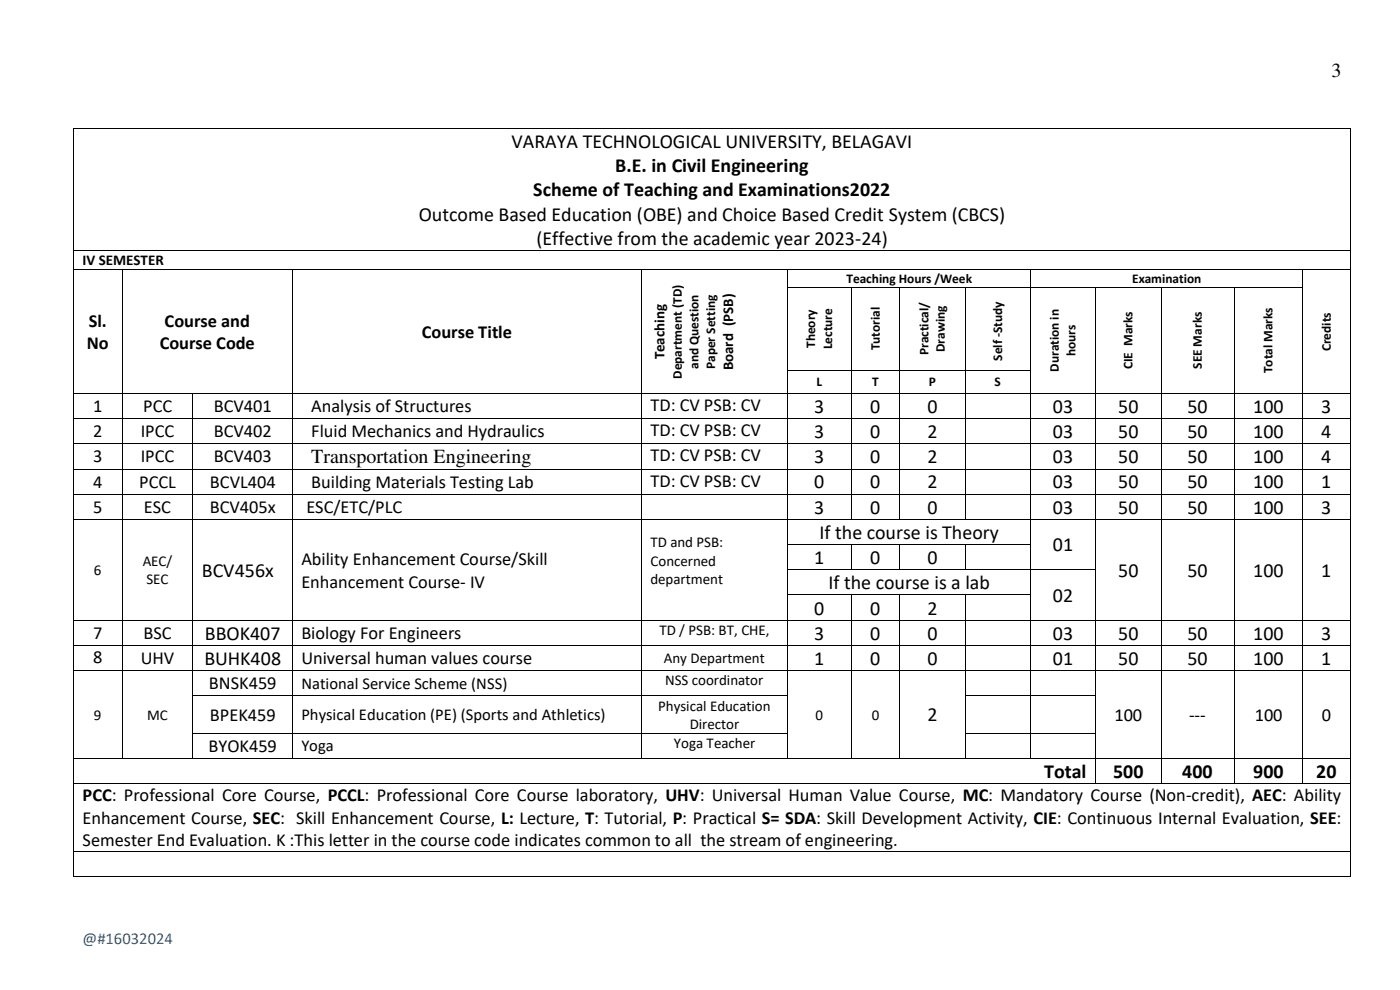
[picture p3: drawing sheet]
<svg xmlns="http://www.w3.org/2000/svg" width="297mm" height="210mm" viewBox="0 0 297 210" stroke-linecap="round" stroke-linejoin="round" font-family="sans-serif">
<defs><g id="words">
<g font-size="4.2">
<text x="282.4" y="16.3">3</text>
<text x="108.5" y="31.3">VARAYA TECHNOLOGICAL UNIVERSITY, BELAGAVI</text>
<text x="113.1" y="41.6">Scheme of Teaching and Examinations2022</text>
<text x="130.5" y="36.5">B.E. in Civil Engineering</text>
<text x="88.8" y="46.8">Outcome Based Education (OBE) and Choice Based Credit System (CBCS)</text>
<text x="113.8" y="51.9">(Effective from the academic year 2023-24)</text>
<text x="172.7" y="87.6">3</text>
<text x="184.6" y="87.6">0</text>
<text x="196.7" y="87.6">0</text>
<text x="223.4" y="87.6">03</text>
<text x="237.2" y="87.6">50</text>
<text x="251.9" y="87.6">50</text>
<text x="265.9" y="87.6">100</text>
<text x="280.3" y="87.6">3</text>
<text x="172.7" y="92.9">3</text>
<text x="184.6" y="92.9">0</text>
<text x="196.7" y="92.9">2</text>
<text x="223.4" y="92.9">03</text>
<text x="237.2" y="92.9">50</text>
<text x="251.9" y="92.9">50</text>
<text x="265.9" y="92.9">100</text>
<text x="280.3" y="92.9">4</text>
<text x="66" y="98.2">Transportation Engineering</text>
<text x="172.7" y="98.3">3</text>
<text x="184.6" y="98.3">0</text>
<text x="196.7" y="98.3">2</text>
<text x="223.4" y="98.3">03</text>
<text x="237.2" y="98.3">50</text>
<text x="251.9" y="98.3">50</text>
<text x="265.9" y="98.3">100</text>
<text x="280.3" y="98.3">4</text>
<text x="172.7" y="103.6">0</text>
<text x="184.6" y="103.6">0</text>
<text x="196.7" y="103.6">2</text>
<text x="223.4" y="103.6">03</text>
<text x="237.2" y="103.6">50</text>
<text x="251.9" y="103.6">50</text>
<text x="265.9" y="103.6">100</text>
<text x="280.3" y="103.6">1</text>
<text x="172.7" y="109">3</text>
<text x="184.6" y="109">0</text>
<text x="196.7" y="109">0</text>
<text x="223.4" y="109">03</text>
<text x="237.2" y="109">50</text>
<text x="251.9" y="109">50</text>
<text x="265.9" y="109">100</text>
<text x="280.3" y="109">3</text>
<text x="172.7" y="119.7">1</text>
<text x="173.8" y="114.3">If the course is Theory</text>
<text x="184.6" y="119.7">0</text>
<text x="196.7" y="119.7">0</text>
<text x="223.4" y="117">01</text>
<text x="42.8" y="122.3">BCV456x</text>
<text x="175.8" y="125">If the course is a lab</text>
<text x="237.2" y="122.3">50</text>
<text x="251.9" y="122.3">50</text>
<text x="265.9" y="122.3">100</text>
<text x="280.3" y="122.3">1</text>
<text x="172.7" y="130.4">0</text>
<text x="184.6" y="130.4">0</text>
<text x="196.7" y="130.4">2</text>
<text x="223.4" y="127.7">02</text>
<text x="43.5" y="135.7">BBOK407</text>
<text x="172.7" y="135.7">3</text>
<text x="184.6" y="135.7">0</text>
<text x="196.7" y="135.7">0</text>
<text x="223.4" y="135.7">03</text>
<text x="237.2" y="135.7">50</text>
<text x="251.9" y="135.7">50</text>
<text x="265.9" y="135.7">100</text>
<text x="280.3" y="135.7">3</text>
<text x="43.4" y="141">BUHK408</text>
<text x="172.7" y="141">1</text>
<text x="184.6" y="141">0</text>
<text x="196.7" y="141">0</text>
<text x="223.4" y="141">01</text>
<text x="237.2" y="141">50</text>
<text x="251.9" y="141">50</text>
<text x="265.9" y="141">100</text>
<text x="280.3" y="141">1</text>
<text x="196.7" y="153">2</text>
<text x="221.5" y="165">Total</text>
<text x="236.1" y="165">500</text>
<text x="250.8" y="165">400</text>
<text x="265.9" y="165">900</text>
<text x="279.2" y="165">20</text>
</g>
<g font-size="3.9">
<text x="18.8" y="69.3">Sl.</text>
<text x="34.9" y="69.3">Course and</text>
<text x="89.5" y="71.6">Course Title</text>
<text x="18.4" y="74">No</text>
<text x="33.9" y="74">Course Code</text>
<text x="19.8" y="87.4">1</text>
<text x="30.4" y="87.4">PCC</text>
<text x="45.3" y="87.4">BCV401</text>
<text x="66" y="87.4">Analysis of Structures</text>
<text x="138" y="87.2">TD: CV PSB: CV</text>
<text x="19.8" y="92.8">2</text>
<text x="29.9" y="92.8">IPCC</text>
<text x="45.3" y="92.8">BCV402</text>
<text x="66" y="92.8">Fluid Mechanics and Hydraulics</text>
<text x="138" y="92.6">TD: CV PSB: CV</text>
<text x="19.8" y="98.1">3</text>
<text x="29.9" y="98.1">IPCC</text>
<text x="45.3" y="98.1">BCV403</text>
<text x="138" y="97.9">TD: CV PSB: CV</text>
<text x="19.8" y="103.4">4</text>
<text x="29.5" y="103.4">PCCL</text>
<text x="44.5" y="103.4">BCVL404</text>
<text x="66" y="103.4">Building Materials Testing Lab</text>
<text x="138" y="103.2">TD: CV PSB: CV</text>
<text x="19.8" y="108.8">5</text>
<text x="30.5" y="108.8">ESC</text>
<text x="44.5" y="108.8">BCV405x</text>
<text x="65" y="108.8">ESC/ETC/PLC</text>
<text x="63.9" y="119.9">Ability Enhancement Course/Skill</text>
<text x="63.9" y="124.8">Enhancement Course- IV</text>
<text x="19.8" y="135.5">7</text>
<text x="30.4" y="135.5">BSC</text>
<text x="63.9" y="135.5">Biology For Engineers</text>
<text x="19.8" y="140.7">8</text>
<text x="29.9" y="140.9">UHV</text>
<text x="63.9" y="140.9">Universal human values course</text>
<text x="44.3" y="146.2">BNSK459</text>
<text x="44.5" y="152.9">BPEK459</text>
<text x="236.4" y="152.9">100</text>
<text x="252.3" y="152.9">---</text>
<text x="266.2" y="152.9">100</text>
<text x="280.4" y="152.9">0</text>
<text x="44.2" y="159.5">BYOK459</text>
<text x="17.5" y="170">PCC: Professional Core Course, PCCL: Professional Core Course laboratory, UHV: Universal Human Value Course, MC: Mandatory Course (Non-credit), AEC: Ability</text>
<text x="17.5" y="174.7">Enhancement Course, SEC: Skill Enhancement Course, L: Lecture, T: Tutorial, P: Practical S= SDA: Skill Development Activity, CIE: Continuous Internal Evaluation, SEE:</text>
<text x="17.5" y="179.5">Semester End Evaluation. K :This letter in the course code indicates common to all the stream of engineering.</text>
</g>
<g font-size="3.5">
<text x="63.9" y="146.1">National Service Scheme (NSS)</text>
<text x="63.9" y="152.8">Physical Education (PE) (Sports and Athletics)</text>
<text x="63.9" y="159.4">Yoga</text>
</g>
<text font-size="3.5" fill="#0070c0" x="17.5" y="200.3">@#16032024</text>
<g font-size="3.2">
<text x="17.5" y="56.3">IV SEMESTER</text>
<text x="141" y="76.3" transform="rotate(-90 141 76.3)">Teaching</text>
<text x="155.6" y="78.5" transform="rotate(-90 155.6 78.5)">Board (PSB)</text>
<text x="138" y="116.1">TD and PSB:</text>
<text x="19.9" y="121.9">6</text>
<text x="30.3" y="120">AEC/</text>
<text x="31.1" y="123.9">SEC</text>
<text x="138" y="120">Concerned</text>
<text x="138" y="123.9">department</text>
<text x="139.9" y="134.7">TD / PSB: BT, CHE,</text>
<text x="140.9" y="140.7">Any Department</text>
<text x="141.1" y="145.4">NSS coordinator</text>
<text x="19.9" y="152.6">9</text>
<text x="31.2" y="152.6">MC</text>
<text x="139.6" y="150.7">Physical Education</text>
<text x="146.3" y="154.6">Director</text>
<text x="173" y="152.6">0</text>
<text x="184.9" y="152.6">0</text>
<text x="142.9" y="158.7">Yoga Teacher</text>
</g>
<g font-size="2.8">
<text x="179.6" y="60">Teaching Hours /Week</text>
<text x="240.2" y="60">Examination</text>
<text x="173" y="73.8" transform="rotate(-90 173 73.8)">Theory</text>
<text x="176.5" y="74.1" transform="rotate(-90 176.5 74.1)">Lecture</text>
<text x="186.6" y="74.3" transform="rotate(-90 186.6 74.3)">Tutorial</text>
<text x="197" y="75.4" transform="rotate(-90 197 75.4)">Practical/</text>
<text x="200.5" y="74.7" transform="rotate(-90 200.5 74.7)">Drawing</text>
<text x="212.6" y="76.5" transform="rotate(-90 212.6 76.5)">Self -Study</text>
<text x="228.2" y="75.5" transform="rotate(-90 228.2 75.5)">hours</text>
<text x="282.3" y="74.5" transform="rotate(-90 282.3 74.5)">Credits</text>
<text x="144.6" y="80.4" transform="rotate(-90 144.6 80.4)">Department (TD)</text>
<text x="148.2" y="78.3" transform="rotate(-90 148.2 78.3)">and Question</text>
<text x="151.7" y="78.3" transform="rotate(-90 151.7 78.3)">Paper Setting</text>
<text x="173.3" y="82">L</text>
<text x="185" y="82">T</text>
<text x="197.1" y="82">P</text>
<text x="211" y="82">S</text>
<text x="224.7" y="78.8" transform="rotate(-90 224.7 78.8)">Duration in</text>
<text x="240.2" y="78.3" transform="rotate(-90 240.2 78.3)">CIE Marks</text>
<text x="255" y="78.2" transform="rotate(-90 255 78.2)">SEE Marks</text>
<text x="270" y="79.2" transform="rotate(-90 270 79.2)">Total Marks</text>
</g>
</g></defs>
<g fill="#000">
<path d="M15.5 27.1h.2v.2h-.2z" fill-rule="evenodd"/>
<path d="M15.5 27.1h.2v.2h-.2z" fill-rule="evenodd"/>
<path d="M286.4 27.1h.2v.2h-.2z" fill-rule="evenodd"/>
<path d="M286.4 27.1h.2v.2h-.2z" fill-rule="evenodd"/>
<path d="M15.5 53.1h.2v.2h-.2z" fill-rule="evenodd"/>
<path d="M15.5 57.2h.2v.1h-.2z" fill-rule="evenodd"/>
<path d="M25.8 57.2h.2v.1h-.2z" fill-rule="evenodd"/>
<path d="M62 57.2h.2v.1h-.2z" fill-rule="evenodd"/>
<path d="M136 57.2h.2v.1h-.2z" fill-rule="evenodd"/>
<path d="M167 57.2h.2v.1h-.2z" fill-rule="evenodd"/>
<path d="M218.6 57.2h.1v.1h-.1z" fill-rule="evenodd"/>
<path d="M276.3 57.2h.2v.1h-.2z" fill-rule="evenodd"/>
<path d="M286.4 53.1h.2v.2h-.2z" fill-rule="evenodd"/>
<path d="M286.4 57.2h.2v.1h-.2z" fill-rule="evenodd"/>
<path d="M15.5 60.8h.2v.2h-.2z" fill-rule="evenodd"/>
<path d="M15.5 78.5h.2v.1h-.2z" fill-rule="evenodd"/>
<path d="M25.8 60.8h.2v.2h-.2z" fill-rule="evenodd"/>
<path d="M25.8 78.5h.2v.1h-.2z" fill-rule="evenodd"/>
<path d="M62 60.8h.2v.2h-.2z" fill-rule="evenodd"/>
<path d="M62 78.5h.2v.1h-.2z" fill-rule="evenodd"/>
<path d="M136 60.8h.2v.2h-.2z" fill-rule="evenodd"/>
<path d="M136 78.5h.2v.1h-.2z" fill-rule="evenodd"/>
<path d="M167 60.8h.2v.2h-.2z" fill-rule="evenodd"/>
<path d="M167 78.5h.2v.1h-.2z" fill-rule="evenodd"/>
<path d="M180.5 60.8h.2v.2h-.2z" fill-rule="evenodd"/>
<path d="M180.5 78.5h.2v.1h-.2z" fill-rule="evenodd"/>
<path d="M190.8 60.8h.2v.2h-.2z" fill-rule="evenodd"/>
<path d="M190.8 78.5h.2v.1h-.2z" fill-rule="evenodd"/>
<path d="M204.7 60.8h.2v.2h-.2z" fill-rule="evenodd"/>
<path d="M204.7 78.5h.2v.1h-.2z" fill-rule="evenodd"/>
<path d="M218.6 60.8h.1v.2h-.1z" fill-rule="evenodd"/>
<path d="M218.6 78.5h.1v.1h-.1z" fill-rule="evenodd"/>
<path d="M232.3 60.8h.2v.2h-.2z" fill-rule="evenodd"/>
<path d="M232.3 78.5h.2v.1h-.2z" fill-rule="evenodd"/>
<path d="M246.2 60.8h.2v.2h-.2z" fill-rule="evenodd"/>
<path d="M246.2 78.5h.2v.1h-.2z" fill-rule="evenodd"/>
<path d="M261.8 60.8h.2v.2h-.2z" fill-rule="evenodd"/>
<path d="M261.8 78.5h.2v.1h-.2z" fill-rule="evenodd"/>
<path d="M276.3 60.8h.2v.2h-.2z" fill-rule="evenodd"/>
<path d="M276.3 78.5h.2v.1h-.2z" fill-rule="evenodd"/>
<path d="M286.4 60.8h.2v.2h-.2z" fill-rule="evenodd"/>
<path d="M286.4 78.5h.2v.1h-.2z" fill-rule="evenodd"/>
<path d="M15.5 83.4h.2v.2h-.2z" fill-rule="evenodd"/>
<path d="M15.5 88.7h.2v.2h-.2z" fill-rule="evenodd"/>
<path d="M15.5 94.1h.2v.2h-.2z" fill-rule="evenodd"/>
<path d="M15.5 99.4h.2v.2h-.2z" fill-rule="evenodd"/>
<path d="M25.8 83.4h.2v.2h-.2z" fill-rule="evenodd"/>
<path d="M25.8 88.7h.2v.2h-.2z" fill-rule="evenodd"/>
<path d="M25.8 94.1h.2v.2h-.2z" fill-rule="evenodd"/>
<path d="M25.8 99.4h.2v.2h-.2z" fill-rule="evenodd"/>
<path d="M40.9 83.4h.1v.2h-.1z" fill-rule="evenodd"/>
<path d="M40.9 88.7h.1v.2h-.1z" fill-rule="evenodd"/>
<path d="M40.9 94.1h.1v.2h-.1z" fill-rule="evenodd"/>
<path d="M40.9 99.4h.1v.2h-.1z" fill-rule="evenodd"/>
<path d="M62 83.4h.2v.2h-.2z" fill-rule="evenodd"/>
<path d="M62 88.7h.2v.2h-.2z" fill-rule="evenodd"/>
<path d="M62 94.1h.2v.2h-.2z" fill-rule="evenodd"/>
<path d="M62 99.4h.2v.2h-.2z" fill-rule="evenodd"/>
<path d="M136 83.4h.2v.2h-.2z" fill-rule="evenodd"/>
<path d="M136 88.7h.2v.2h-.2z" fill-rule="evenodd"/>
<path d="M136 94.1h.2v.2h-.2z" fill-rule="evenodd"/>
<path d="M136 99.4h.2v.2h-.2z" fill-rule="evenodd"/>
<path d="M167 83.4h.2v.2h-.2z" fill-rule="evenodd"/>
<path d="M167 88.7h.2v.2h-.2z" fill-rule="evenodd"/>
<path d="M167 94.1h.2v.2h-.2z" fill-rule="evenodd"/>
<path d="M167 99.4h.2v.2h-.2z" fill-rule="evenodd"/>
<path d="M180.5 83.4h.2v.2h-.2z" fill-rule="evenodd"/>
<path d="M180.5 88.7h.2v.2h-.2z" fill-rule="evenodd"/>
<path d="M180.5 94.1h.2v.2h-.2z" fill-rule="evenodd"/>
<path d="M180.5 99.4h.2v.2h-.2z" fill-rule="evenodd"/>
<path d="M190.8 83.4h.2v.2h-.2z" fill-rule="evenodd"/>
<path d="M190.8 88.7h.2v.2h-.2z" fill-rule="evenodd"/>
<path d="M190.8 94.1h.2v.2h-.2z" fill-rule="evenodd"/>
<path d="M190.8 99.4h.2v.2h-.2z" fill-rule="evenodd"/>
<path d="M204.7 83.4h.2v.2h-.2z" fill-rule="evenodd"/>
<path d="M204.7 88.7h.2v.2h-.2z" fill-rule="evenodd"/>
<path d="M204.7 94.1h.2v.2h-.2z" fill-rule="evenodd"/>
<path d="M204.7 99.4h.2v.2h-.2z" fill-rule="evenodd"/>
<path d="M218.6 83.4h.1v.2h-.1z" fill-rule="evenodd"/>
<path d="M218.6 88.7h.1v.2h-.1z" fill-rule="evenodd"/>
<path d="M218.6 94.1h.1v.2h-.1z" fill-rule="evenodd"/>
<path d="M218.6 99.4h.1v.2h-.1z" fill-rule="evenodd"/>
<path d="M232.3 83.4h.2v.2h-.2z" fill-rule="evenodd"/>
<path d="M232.3 88.7h.2v.2h-.2z" fill-rule="evenodd"/>
<path d="M232.3 94.1h.2v.2h-.2z" fill-rule="evenodd"/>
<path d="M232.3 99.4h.2v.2h-.2z" fill-rule="evenodd"/>
<path d="M246.2 83.4h.2v.2h-.2z" fill-rule="evenodd"/>
<path d="M246.2 88.7h.2v.2h-.2z" fill-rule="evenodd"/>
<path d="M246.2 94.1h.2v.2h-.2z" fill-rule="evenodd"/>
<path d="M246.2 99.4h.2v.2h-.2z" fill-rule="evenodd"/>
<path d="M261.8 83.4h.2v.2h-.2z" fill-rule="evenodd"/>
<path d="M261.8 88.7h.2v.2h-.2z" fill-rule="evenodd"/>
<path d="M261.8 94.1h.2v.2h-.2z" fill-rule="evenodd"/>
<path d="M261.8 99.4h.2v.2h-.2z" fill-rule="evenodd"/>
<path d="M276.3 83.4h.2v.2h-.2z" fill-rule="evenodd"/>
<path d="M276.3 88.7h.2v.2h-.2z" fill-rule="evenodd"/>
<path d="M276.3 94.1h.2v.2h-.2z" fill-rule="evenodd"/>
<path d="M276.3 99.4h.2v.2h-.2z" fill-rule="evenodd"/>
<path d="M286.4 83.4h.2v.2h-.2z" fill-rule="evenodd"/>
<path d="M286.4 88.7h.2v.2h-.2z" fill-rule="evenodd"/>
<path d="M286.4 94.1h.2v.2h-.2z" fill-rule="evenodd"/>
<path d="M286.4 99.4h.2v.2h-.2z" fill-rule="evenodd"/>
<path d="M15.5 104.8h.2v.1h-.2z" fill-rule="evenodd"/>
<path d="M15.5 110.1h.2v.2h-.2z" fill-rule="evenodd"/>
<path d="M15.5 115.5h.2v.1h-.2z" fill-rule="evenodd"/>
<path d="M25.8 104.8h.2v.1h-.2z" fill-rule="evenodd"/>
<path d="M25.8 110.1h.2v.2h-.2z" fill-rule="evenodd"/>
<path d="M25.8 115.5h.2v.1h-.2z" fill-rule="evenodd"/>
<path d="M40.9 104.8h.1v.1h-.1z" fill-rule="evenodd"/>
<path d="M40.9 110.1h.1v.2h-.1z" fill-rule="evenodd"/>
<path d="M40.9 115.5h.1v.1h-.1z" fill-rule="evenodd"/>
<path d="M62 104.8h.2v.1h-.2z" fill-rule="evenodd"/>
<path d="M62 110.1h.2v.2h-.2z" fill-rule="evenodd"/>
<path d="M62 115.5h.2v.1h-.2z" fill-rule="evenodd"/>
<path d="M136 104.8h.2v.1h-.2z" fill-rule="evenodd"/>
<path d="M136 110.1h.2v.2h-.2z" fill-rule="evenodd"/>
<path d="M136 115.5h.2v.1h-.2z" fill-rule="evenodd"/>
<path d="M167 104.8h.2v.1h-.2z" fill-rule="evenodd"/>
<path d="M167 110.1h.2v.2h-.2z" fill-rule="evenodd"/>
<path d="M167 115.5h.2v.1h-.2z" fill-rule="evenodd"/>
<path d="M180.5 104.8h.2v.1h-.2z" fill-rule="evenodd"/>
<path d="M180.5 110.1h.2v.2h-.2z" fill-rule="evenodd"/>
<path d="M180.5 115.5h.2v.1h-.2z" fill-rule="evenodd"/>
<path d="M190.8 104.8h.2v.1h-.2z" fill-rule="evenodd"/>
<path d="M190.8 110.1h.2v.2h-.2z" fill-rule="evenodd"/>
<path d="M190.8 115.5h.2v.1h-.2z" fill-rule="evenodd"/>
<path d="M204.7 104.8h.2v.1h-.2z" fill-rule="evenodd"/>
<path d="M204.7 110.1h.2v.2h-.2z" fill-rule="evenodd"/>
<path d="M204.7 115.5h.2v.1h-.2z" fill-rule="evenodd"/>
<path d="M218.6 104.8h.1v.1h-.1z" fill-rule="evenodd"/>
<path d="M218.6 110.1h.1v.2h-.1z" fill-rule="evenodd"/>
<path d="M218.6 115.5h.1v.1h-.1z" fill-rule="evenodd"/>
<path d="M232.3 104.8h.2v.1h-.2z" fill-rule="evenodd"/>
<path d="M232.3 110.1h.2v.2h-.2z" fill-rule="evenodd"/>
<path d="M232.3 115.5h.2v.1h-.2z" fill-rule="evenodd"/>
<path d="M246.2 104.8h.2v.1h-.2z" fill-rule="evenodd"/>
<path d="M246.2 110.1h.2v.2h-.2z" fill-rule="evenodd"/>
<path d="M246.2 115.5h.2v.1h-.2z" fill-rule="evenodd"/>
<path d="M261.8 104.8h.2v.1h-.2z" fill-rule="evenodd"/>
<path d="M261.8 110.1h.2v.2h-.2z" fill-rule="evenodd"/>
<path d="M261.8 115.5h.2v.1h-.2z" fill-rule="evenodd"/>
<path d="M276.3 104.8h.2v.1h-.2z" fill-rule="evenodd"/>
<path d="M276.3 110.1h.2v.2h-.2z" fill-rule="evenodd"/>
<path d="M276.3 115.5h.2v.1h-.2z" fill-rule="evenodd"/>
<path d="M286.4 104.8h.2v.1h-.2z" fill-rule="evenodd"/>
<path d="M286.4 110.1h.2v.2h-.2z" fill-rule="evenodd"/>
<path d="M286.4 115.5h.2v.1h-.2z" fill-rule="evenodd"/>
<path d="M15.5 120.8h.2v.2h-.2z" fill-rule="evenodd"/>
<path d="M15.5 126.1h.2v.2h-.2z" fill-rule="evenodd"/>
<path d="M15.5 131.5h.2v.2h-.2z" fill-rule="evenodd"/>
<path d="M15.5 136.9h.2v.1h-.2z" fill-rule="evenodd"/>
<path d="M25.8 120.8h.2v.2h-.2z" fill-rule="evenodd"/>
<path d="M25.8 126.1h.2v.2h-.2z" fill-rule="evenodd"/>
<path d="M25.8 131.5h.2v.2h-.2z" fill-rule="evenodd"/>
<path d="M25.8 136.9h.2v.1h-.2z" fill-rule="evenodd"/>
<path d="M40.9 120.8h.1v.2h-.1z" fill-rule="evenodd"/>
<path d="M40.9 126.1h.1v.2h-.1z" fill-rule="evenodd"/>
<path d="M40.9 131.5h.1v.2h-.1z" fill-rule="evenodd"/>
<path d="M40.9 136.9h.1v.1h-.1z" fill-rule="evenodd"/>
<path d="M62 120.8h.2v.2h-.2z" fill-rule="evenodd"/>
<path d="M62 126.1h.2v.2h-.2z" fill-rule="evenodd"/>
<path d="M62 131.5h.2v.2h-.2z" fill-rule="evenodd"/>
<path d="M62 136.9h.2v.1h-.2z" fill-rule="evenodd"/>
<path d="M136 120.8h.2v.2h-.2z" fill-rule="evenodd"/>
<path d="M136 126.1h.2v.2h-.2z" fill-rule="evenodd"/>
<path d="M136 131.5h.2v.2h-.2z" fill-rule="evenodd"/>
<path d="M136 136.9h.2v.1h-.2z" fill-rule="evenodd"/>
<path d="M167 120.8h.2v.2h-.2z" fill-rule="evenodd"/>
<path d="M167 126.1h.2v.2h-.2z" fill-rule="evenodd"/>
<path d="M167 131.5h.2v.2h-.2z" fill-rule="evenodd"/>
<path d="M167 136.9h.2v.1h-.2z" fill-rule="evenodd"/>
<path d="M180.5 120.8h.2v.2h-.2z" fill-rule="evenodd"/>
<path d="M180.5 126.1h.2v.2h-.2z" fill-rule="evenodd"/>
<path d="M180.5 131.5h.2v.2h-.2z" fill-rule="evenodd"/>
<path d="M180.5 136.9h.2v.1h-.2z" fill-rule="evenodd"/>
<path d="M190.8 120.8h.2v.2h-.2z" fill-rule="evenodd"/>
<path d="M190.8 126.1h.2v.2h-.2z" fill-rule="evenodd"/>
<path d="M190.8 131.5h.2v.2h-.2z" fill-rule="evenodd"/>
<path d="M190.8 136.9h.2v.1h-.2z" fill-rule="evenodd"/>
<path d="M204.7 120.8h.2v.2h-.2z" fill-rule="evenodd"/>
<path d="M204.7 126.1h.2v.2h-.2z" fill-rule="evenodd"/>
<path d="M204.7 131.5h.2v.2h-.2z" fill-rule="evenodd"/>
<path d="M204.7 136.9h.2v.1h-.2z" fill-rule="evenodd"/>
<path d="M218.6 120.8h.1v.2h-.1z" fill-rule="evenodd"/>
<path d="M218.6 126.1h.1v.2h-.1z" fill-rule="evenodd"/>
<path d="M218.6 131.5h.1v.2h-.1z" fill-rule="evenodd"/>
<path d="M218.6 136.9h.1v.1h-.1z" fill-rule="evenodd"/>
<path d="M232.3 120.8h.2v.2h-.2z" fill-rule="evenodd"/>
<path d="M232.3 126.1h.2v.2h-.2z" fill-rule="evenodd"/>
<path d="M232.3 131.5h.2v.2h-.2z" fill-rule="evenodd"/>
<path d="M232.3 136.9h.2v.1h-.2z" fill-rule="evenodd"/>
<path d="M246.2 120.8h.2v.2h-.2z" fill-rule="evenodd"/>
<path d="M246.2 126.1h.2v.2h-.2z" fill-rule="evenodd"/>
<path d="M246.2 131.5h.2v.2h-.2z" fill-rule="evenodd"/>
<path d="M246.2 136.9h.2v.1h-.2z" fill-rule="evenodd"/>
<path d="M261.8 120.8h.2v.2h-.2z" fill-rule="evenodd"/>
<path d="M261.8 126.1h.2v.2h-.2z" fill-rule="evenodd"/>
<path d="M261.8 131.5h.2v.2h-.2z" fill-rule="evenodd"/>
<path d="M261.8 136.9h.2v.1h-.2z" fill-rule="evenodd"/>
<path d="M276.3 120.8h.2v.2h-.2z" fill-rule="evenodd"/>
<path d="M276.3 126.1h.2v.2h-.2z" fill-rule="evenodd"/>
<path d="M276.3 131.5h.2v.2h-.2z" fill-rule="evenodd"/>
<path d="M276.3 136.9h.2v.1h-.2z" fill-rule="evenodd"/>
<path d="M286.4 120.8h.2v.2h-.2z" fill-rule="evenodd"/>
<path d="M286.4 126.1h.2v.2h-.2z" fill-rule="evenodd"/>
<path d="M286.4 131.5h.2v.2h-.2z" fill-rule="evenodd"/>
<path d="M286.4 136.9h.2v.1h-.2z" fill-rule="evenodd"/>
<path d="M15.5 142.2h.2v.2h-.2z" fill-rule="evenodd"/>
<path d="M15.5 147.5h.2v.2h-.2z" fill-rule="evenodd"/>
<path d="M15.5 155.5h.2v.2h-.2z" fill-rule="evenodd"/>
<path d="M25.8 142.2h.2v.2h-.2z" fill-rule="evenodd"/>
<path d="M25.8 147.5h.2v.2h-.2z" fill-rule="evenodd"/>
<path d="M25.8 155.5h.2v.2h-.2z" fill-rule="evenodd"/>
<path d="M40.9 142.2h.1v.2h-.1z" fill-rule="evenodd"/>
<path d="M40.9 147.5h.1v.2h-.1z" fill-rule="evenodd"/>
<path d="M40.9 155.5h.1v.2h-.1z" fill-rule="evenodd"/>
<path d="M62 142.2h.2v.2h-.2z" fill-rule="evenodd"/>
<path d="M62 147.5h.2v.2h-.2z" fill-rule="evenodd"/>
<path d="M62 155.5h.2v.2h-.2z" fill-rule="evenodd"/>
<path d="M136 142.2h.2v.2h-.2z" fill-rule="evenodd"/>
<path d="M136 147.5h.2v.2h-.2z" fill-rule="evenodd"/>
<path d="M136 155.5h.2v.2h-.2z" fill-rule="evenodd"/>
<path d="M167 142.2h.2v.2h-.2z" fill-rule="evenodd"/>
<path d="M167 147.5h.2v.2h-.2z" fill-rule="evenodd"/>
<path d="M167 155.5h.2v.2h-.2z" fill-rule="evenodd"/>
<path d="M180.5 142.2h.2v.2h-.2z" fill-rule="evenodd"/>
<path d="M180.5 147.5h.2v.2h-.2z" fill-rule="evenodd"/>
<path d="M180.5 155.5h.2v.2h-.2z" fill-rule="evenodd"/>
<path d="M190.8 142.2h.2v.2h-.2z" fill-rule="evenodd"/>
<path d="M190.8 147.5h.2v.2h-.2z" fill-rule="evenodd"/>
<path d="M190.8 155.5h.2v.2h-.2z" fill-rule="evenodd"/>
<path d="M204.7 142.2h.2v.2h-.2z" fill-rule="evenodd"/>
<path d="M204.7 147.5h.2v.2h-.2z" fill-rule="evenodd"/>
<path d="M204.7 155.5h.2v.2h-.2z" fill-rule="evenodd"/>
<path d="M218.6 142.2h.1v.2h-.1z" fill-rule="evenodd"/>
<path d="M218.6 147.5h.1v.2h-.1z" fill-rule="evenodd"/>
<path d="M218.6 155.5h.1v.2h-.1z" fill-rule="evenodd"/>
<path d="M232.3 142.2h.2v.2h-.2z" fill-rule="evenodd"/>
<path d="M232.3 147.5h.2v.2h-.2z" fill-rule="evenodd"/>
<path d="M232.3 155.5h.2v.2h-.2z" fill-rule="evenodd"/>
<path d="M246.2 142.2h.2v.2h-.2z" fill-rule="evenodd"/>
<path d="M246.2 147.5h.2v.2h-.2z" fill-rule="evenodd"/>
<path d="M246.2 155.5h.2v.2h-.2z" fill-rule="evenodd"/>
<path d="M261.8 142.2h.2v.2h-.2z" fill-rule="evenodd"/>
<path d="M261.8 147.5h.2v.2h-.2z" fill-rule="evenodd"/>
<path d="M261.8 155.5h.2v.2h-.2z" fill-rule="evenodd"/>
<path d="M276.3 142.2h.2v.2h-.2z" fill-rule="evenodd"/>
<path d="M276.3 147.5h.2v.2h-.2z" fill-rule="evenodd"/>
<path d="M276.3 155.5h.2v.2h-.2z" fill-rule="evenodd"/>
<path d="M286.4 142.2h.2v.2h-.2z" fill-rule="evenodd"/>
<path d="M286.4 147.5h.2v.2h-.2z" fill-rule="evenodd"/>
<path d="M286.4 155.5h.2v.2h-.2z" fill-rule="evenodd"/>
<path d="M15.5 160.8h.2v.2h-.2z" fill-rule="evenodd"/>
<path d="M15.5 166.2h.2v.1h-.2z" fill-rule="evenodd"/>
<path d="M25.8 160.8h.2v.2h-.2z" fill-rule="evenodd"/>
<path d="M40.9 160.8h.1v.2h-.1z" fill-rule="evenodd"/>
<path d="M62 160.8h.2v.2h-.2z" fill-rule="evenodd"/>
<path d="M136 160.8h.2v.2h-.2z" fill-rule="evenodd"/>
<path d="M167 160.8h.2v.2h-.2z" fill-rule="evenodd"/>
<path d="M180.5 160.8h.2v.2h-.2z" fill-rule="evenodd"/>
<path d="M190.8 160.8h.2v.2h-.2z" fill-rule="evenodd"/>
<path d="M204.7 160.8h.2v.2h-.2z" fill-rule="evenodd"/>
<path d="M218.6 160.8h.1v.2h-.1z" fill-rule="evenodd"/>
<path d="M232.3 160.8h.2v.2h-.2z" fill-rule="evenodd"/>
<path d="M232.3 166.2h.2v.1h-.2z" fill-rule="evenodd"/>
<path d="M246.2 160.8h.2v.2h-.2z" fill-rule="evenodd"/>
<path d="M246.2 166.2h.2v.1h-.2z" fill-rule="evenodd"/>
<path d="M261.8 160.8h.2v.2h-.2z" fill-rule="evenodd"/>
<path d="M261.8 166.2h.2v.1h-.2z" fill-rule="evenodd"/>
<path d="M276.3 160.8h.2v.2h-.2z" fill-rule="evenodd"/>
<path d="M276.3 166.2h.2v.1h-.2z" fill-rule="evenodd"/>
<path d="M286.4 160.8h.2v.2h-.2z" fill-rule="evenodd"/>
<path d="M286.4 166.2h.2v.1h-.2z" fill-rule="evenodd"/>
<path d="M15.5 180.6h.2v.1h-.2z" fill-rule="evenodd"/>
<path d="M15.5 185.9h.2v.2h-.2z" fill-rule="evenodd"/>
<path d="M15.5 185.9h.2v.2h-.2z" fill-rule="evenodd"/>
<path d="M286.4 180.6h.2v.1h-.2z" fill-rule="evenodd"/>
<path d="M286.4 185.9h.2v.2h-.2z" fill-rule="evenodd"/>
<path d="M286.4 185.9h.2v.2h-.2z" fill-rule="evenodd"/>
</g>
<g fill="none" stroke="#000" stroke-width=".21">
<path d="M15.6 27.3v25.8M15.7 27.2h270.7M286.5 27.3v25.8M15.6 53.3v3.9M15.6 57.3v3.5M15.7 53.2h270.7M15.7 57.3h10.1M25.9 57.3v3.5M26 57.3h36M62.1 57.3v3.5M62.2 57.3h73.8M136.1 57.3v3.5"/>
<path d="M136.2 57.3h30.8M167.1 57.3v3.5M167.2 57.3h51.4M218.6 57.3v3.5M218.7 57.3h57.6M276.4 57.3v3.5M276.5 57.3h9.9M286.5 53.3v3.9M286.5 57.3v3.5M15.6 61v17.5M15.6 78.6v4.8M25.9 61v17.5"/>
<path d="M25.9 78.6v4.8M62.1 61v17.5M62.1 78.6v4.8M136.1 61v17.5M136.1 78.6v4.8M167.1 61v17.5M167.1 78.6v4.8M167.2 60.9h13.3M167.2 78.5h13.3M180.6 61v17.5M180.6 78.6v4.8M180.7 60.9h10.1"/>
<path d="M180.7 78.5h10.1M190.9 61v17.5M190.9 78.6v4.8M191 60.9h13.7M191 78.5h13.7M204.8 61v17.5M204.8 78.6v4.8M204.9 60.9h13.7M204.9 78.5h13.7M218.6 61v17.5M218.6 78.6v4.8M218.7 60.9h13.6"/>
<path d="M232.4 61v17.5M232.4 78.6v4.8M232.5 60.9h13.7M246.3 61v17.5M246.3 78.6v4.8M246.4 60.9h15.4M261.9 61v17.5M261.9 78.6v4.8M262 60.9h14.3M276.4 61v17.5M276.4 78.6v4.8M286.5 61v17.5"/>
<path d="M286.5 78.6v4.8M15.6 83.6v5.1M15.6 88.9v5.2M15.6 94.3v5.1M15.6 99.6v5.2M15.7 83.5h10.1M15.7 88.8h10.1M15.7 94.2h10.1M15.7 99.5h10.1M25.9 83.6v5.1M25.9 88.9v5.2M25.9 94.3v5.1"/>
<path d="M25.9 99.6v5.2M26 83.5h14.9M26 88.8h14.9M26 94.2h14.9M26 99.5h14.9M40.9 83.6v5.1M40.9 88.9v5.2M40.9 94.3v5.1M40.9 99.6v5.2M41 83.5h21M41 88.8h21M41 94.2h21"/>
<path d="M41 99.5h21M62.1 83.6v5.1M62.1 88.9v5.2M62.1 94.3v5.1M62.1 99.6v5.2M62.2 83.5h73.8M62.2 88.8h73.8M62.2 94.2h73.8M62.2 99.5h73.8M136.1 83.6v5.1M136.1 88.9v5.2M136.1 94.3v5.1"/>
<path d="M136.1 99.6v5.2M136.2 83.5h30.8M136.2 88.8h30.8M136.2 94.2h30.8M136.2 99.5h30.8M167.1 83.6v5.1M167.1 88.9v5.2M167.1 94.3v5.1M167.1 99.6v5.2M167.2 83.5h13.3M167.2 88.8h13.3M167.2 94.2h13.3"/>
<path d="M167.2 99.5h13.3M180.6 83.6v5.1M180.6 88.9v5.2M180.6 94.3v5.1M180.6 99.6v5.2M180.7 83.5h10.1M180.7 88.8h10.1M180.7 94.2h10.1M180.7 99.5h10.1M190.9 83.6v5.1M190.9 88.9v5.2M190.9 94.3v5.1"/>
<path d="M190.9 99.6v5.2M191 83.5h13.7M191 88.8h13.7M191 94.2h13.7M191 99.5h13.7M204.8 83.6v5.1M204.8 88.9v5.2M204.8 94.3v5.1M204.8 99.6v5.2M204.9 83.5h13.7M204.9 88.8h13.7M204.9 94.2h13.7"/>
<path d="M204.9 99.5h13.7M218.6 83.6v5.1M218.6 88.9v5.2M218.6 94.3v5.1M218.6 99.6v5.2M218.7 83.5h13.6M218.7 88.8h13.6M218.7 94.2h13.6M218.7 99.5h13.6M232.4 83.6v5.1M232.4 88.9v5.2M232.4 94.3v5.1"/>
<path d="M232.4 99.6v5.2M232.5 83.5h13.7M232.5 88.8h13.7M232.5 94.2h13.7M232.5 99.5h13.7M246.3 83.6v5.1M246.3 88.9v5.2M246.3 94.3v5.1M246.3 99.6v5.2M246.4 83.5h15.4M246.4 88.8h15.4M246.4 94.2h15.4"/>
<path d="M246.4 99.5h15.4M261.9 83.6v5.1M261.9 88.9v5.2M261.9 94.3v5.1M261.9 99.6v5.2M262 83.5h14.3M262 88.8h14.3M262 94.2h14.3M262 99.5h14.3M276.4 83.6v5.1M276.4 88.9v5.2M276.4 94.3v5.1"/>
<path d="M276.4 99.6v5.2M276.5 83.5h9.9M276.5 88.8h9.9M276.5 94.2h9.9M276.5 99.5h9.9M286.5 83.6v5.1M286.5 88.9v5.2M286.5 94.3v5.1M286.5 99.6v5.2M15.6 104.9v5.2M15.6 110.3v5.2M15.6 115.6v5.2"/>
<path d="M15.7 104.8h10.1M15.7 110.2h10.1M25.9 104.9v5.2M25.9 110.3v5.2M25.9 115.6v5.2M26 104.8h14.9M26 110.2h14.9M40.9 104.9v5.2M40.9 110.3v5.2M40.9 115.6v5.2M41 104.8h21M41 110.2h21"/>
<path d="M62.1 104.9v5.2M62.1 110.3v5.2M62.1 115.6v5.2M62.2 104.8h73.8M62.2 110.2h73.8M136.1 104.9v5.2M136.1 110.3v5.2M136.1 115.6v5.2M136.2 104.8h30.8M136.2 110.2h30.8M167.1 104.9v5.2M167.1 110.3v5.2"/>
<path d="M167.1 115.6v5.2M167.2 104.8h13.3M167.2 110.2h13.3M167.2 115.6h13.3M180.6 104.9v5.2M180.6 115.6v5.2M180.7 104.8h10.1M180.7 110.2h10.1M180.7 115.6h10.1M190.9 104.9v5.2M190.9 115.6v5.2M191 104.8h13.7"/>
<path d="M191 110.2h13.7M191 115.6h13.7M204.8 104.9v5.2M204.8 115.6v5.2M204.9 104.8h13.7M204.9 110.2h13.7M204.9 115.6h13.7M218.6 104.9v5.2M218.6 110.3v5.2M218.6 115.6v5.2M218.7 104.8h13.6M218.7 110.2h13.6"/>
<path d="M232.4 104.9v5.2M232.4 110.3v5.2M232.4 115.6v5.2M232.5 104.8h13.7M232.5 110.2h13.7M246.3 104.9v5.2M246.3 110.3v5.2M246.3 115.6v5.2M246.4 104.8h15.4M246.4 110.2h15.4M261.9 104.9v5.2M261.9 110.3v5.2"/>
<path d="M261.9 115.6v5.2M262 104.8h14.3M262 110.2h14.3M276.4 104.9v5.2M276.4 110.3v5.2M276.4 115.6v5.2M276.5 104.8h9.9M276.5 110.2h9.9M286.5 104.9v5.2M286.5 110.3v5.2M286.5 115.6v5.2M15.6 121v5.1"/>
<path d="M15.6 126.3v5.2M15.6 131.7v5.2M15.6 137v5.2M15.7 131.6h10.1M15.7 136.9h10.1M25.9 121v5.1M25.9 126.3v5.2M25.9 131.7v5.2M25.9 137v5.2M26 131.6h14.9M26 136.9h14.9M40.9 121v5.1"/>
<path d="M40.9 126.3v5.2M40.9 131.7v5.2M40.9 137v5.2M41 131.6h21M41 136.9h21M62.1 121v5.1M62.1 126.3v5.2M62.1 131.7v5.2M62.1 137v5.2M62.2 131.6h73.8M62.2 136.9h73.8M136.1 121v5.1"/>
<path d="M136.1 126.3v5.2M136.1 131.7v5.2M136.1 137v5.2M136.2 131.6h30.8M136.2 136.9h30.8M167.1 121v5.1M167.1 126.3v5.2M167.1 131.7v5.2M167.1 137v5.2M167.2 120.9h13.3M167.2 126.2h13.3M167.2 131.6h13.3"/>
<path d="M167.2 136.9h13.3M180.6 126.3v5.2M180.6 131.7v5.2M180.6 137v5.2M180.7 120.9h10.1M180.7 126.2h10.1M180.7 131.6h10.1M180.7 136.9h10.1M190.9 126.3v5.2M190.9 131.7v5.2M190.9 137v5.2M191 120.9h13.7"/>
<path d="M191 126.2h13.7M191 131.6h13.7M191 136.9h13.7M204.8 126.3v5.2M204.8 131.7v5.2M204.8 137v5.2M204.9 120.9h13.7M204.9 126.2h13.7M204.9 131.6h13.7M204.9 136.9h13.7M218.6 121v5.1M218.6 126.3v5.2"/>
<path d="M218.6 131.7v5.2M218.6 137v5.2M218.7 120.9h13.6M218.7 131.6h13.6M218.7 136.9h13.6M232.4 121v5.1M232.4 126.3v5.2M232.4 131.7v5.2M232.4 137v5.2M232.5 131.6h13.7M232.5 136.9h13.7M246.3 121v5.1"/>
<path d="M246.3 126.3v5.2M246.3 131.7v5.2M246.3 137v5.2M246.4 131.6h15.4M246.4 136.9h15.4M261.9 121v5.1M261.9 126.3v5.2M261.9 131.7v5.2M261.9 137v5.2M262 131.6h14.3M262 136.9h14.3M276.4 121v5.1"/>
<path d="M276.4 126.3v5.2M276.4 131.7v5.2M276.4 137v5.2M276.5 131.6h9.9M276.5 136.9h9.9M286.5 121v5.1M286.5 126.3v5.2M286.5 131.7v5.2M286.5 137v5.2M15.6 142.4v5.1M15.6 147.7v7.8M15.6 155.7v5.1"/>
<path d="M15.7 142.3h10.1M25.9 142.4v5.1M25.9 147.7v7.8M25.9 155.7v5.1M26 142.3h14.9M40.9 142.4v5.1M40.9 147.7v7.8M40.9 155.7v5.1M41 142.3h21M41 147.6h21M41 155.6h21M62.1 142.4v5.1"/>
<path d="M62.1 147.7v7.8M62.1 155.7v5.1M62.2 142.3h73.8M62.2 147.6h73.8M62.2 155.6h73.8M136.1 142.4v5.1M136.1 147.7v7.8M136.1 155.7v5.1M136.2 142.3h30.8M136.2 147.6h30.8M136.2 155.6h30.8M167.1 142.4v5.1"/>
<path d="M167.1 147.7v7.8M167.1 155.7v5.1M167.2 142.3h13.3M180.6 142.4v5.1M180.6 147.7v7.8M180.6 155.7v5.1M180.7 142.3h10.1M190.9 142.4v5.1M190.9 147.7v7.8M190.9 155.7v5.1M191 142.3h13.7M204.8 142.4v5.1"/>
<path d="M204.8 147.7v7.8M204.8 155.7v5.1M204.9 142.3h13.7M204.9 147.6h13.7M204.9 155.6h13.7M218.6 142.4v5.1M218.6 147.7v7.8M218.6 155.7v5.1M218.7 142.3h13.6M218.7 147.6h13.6M218.7 155.6h13.6M232.4 142.4v5.1"/>
<path d="M232.4 147.7v7.8M232.4 155.7v5.1M232.5 142.3h13.7M246.3 142.4v5.1M246.3 147.7v7.8M246.3 155.7v5.1M246.4 142.3h15.4M261.9 142.4v5.1M261.9 147.7v7.8M261.9 155.7v5.1M262 142.3h14.3M276.4 142.4v5.1"/>
<path d="M276.4 147.7v7.8M276.4 155.7v5.1M276.5 142.3h9.9M286.5 142.4v5.1M286.5 147.7v7.8M286.5 155.7v5.1M15.6 161v5.2M15.6 166.3v14.3M15.7 160.9h10.1M15.7 166.2h216.6M26 160.9h14.9M41 160.9h21"/>
<path d="M62.2 160.9h73.8M136.2 160.9h30.8M167.2 160.9h13.3M180.7 160.9h10.1M191 160.9h13.7M204.9 160.9h13.7M218.7 160.9h13.6M232.4 161v5.2M232.5 160.9h13.7M232.5 166.2h13.7M246.3 161v5.2M246.4 160.9h15.4"/>
<path d="M246.4 166.2h15.4M261.9 161v5.2M262 160.9h14.3M262 166.2h14.3M276.4 161v5.2M276.5 160.9h9.9M276.5 166.2h9.9M286.5 161v5.2M286.5 166.3v14.3M15.6 180.7v5.2M15.7 180.6h270.7M15.7 186h270.7"/>
<path d="M286.5 180.7v5.2"/>
</g>
<use href="#words"/>
</svg>
